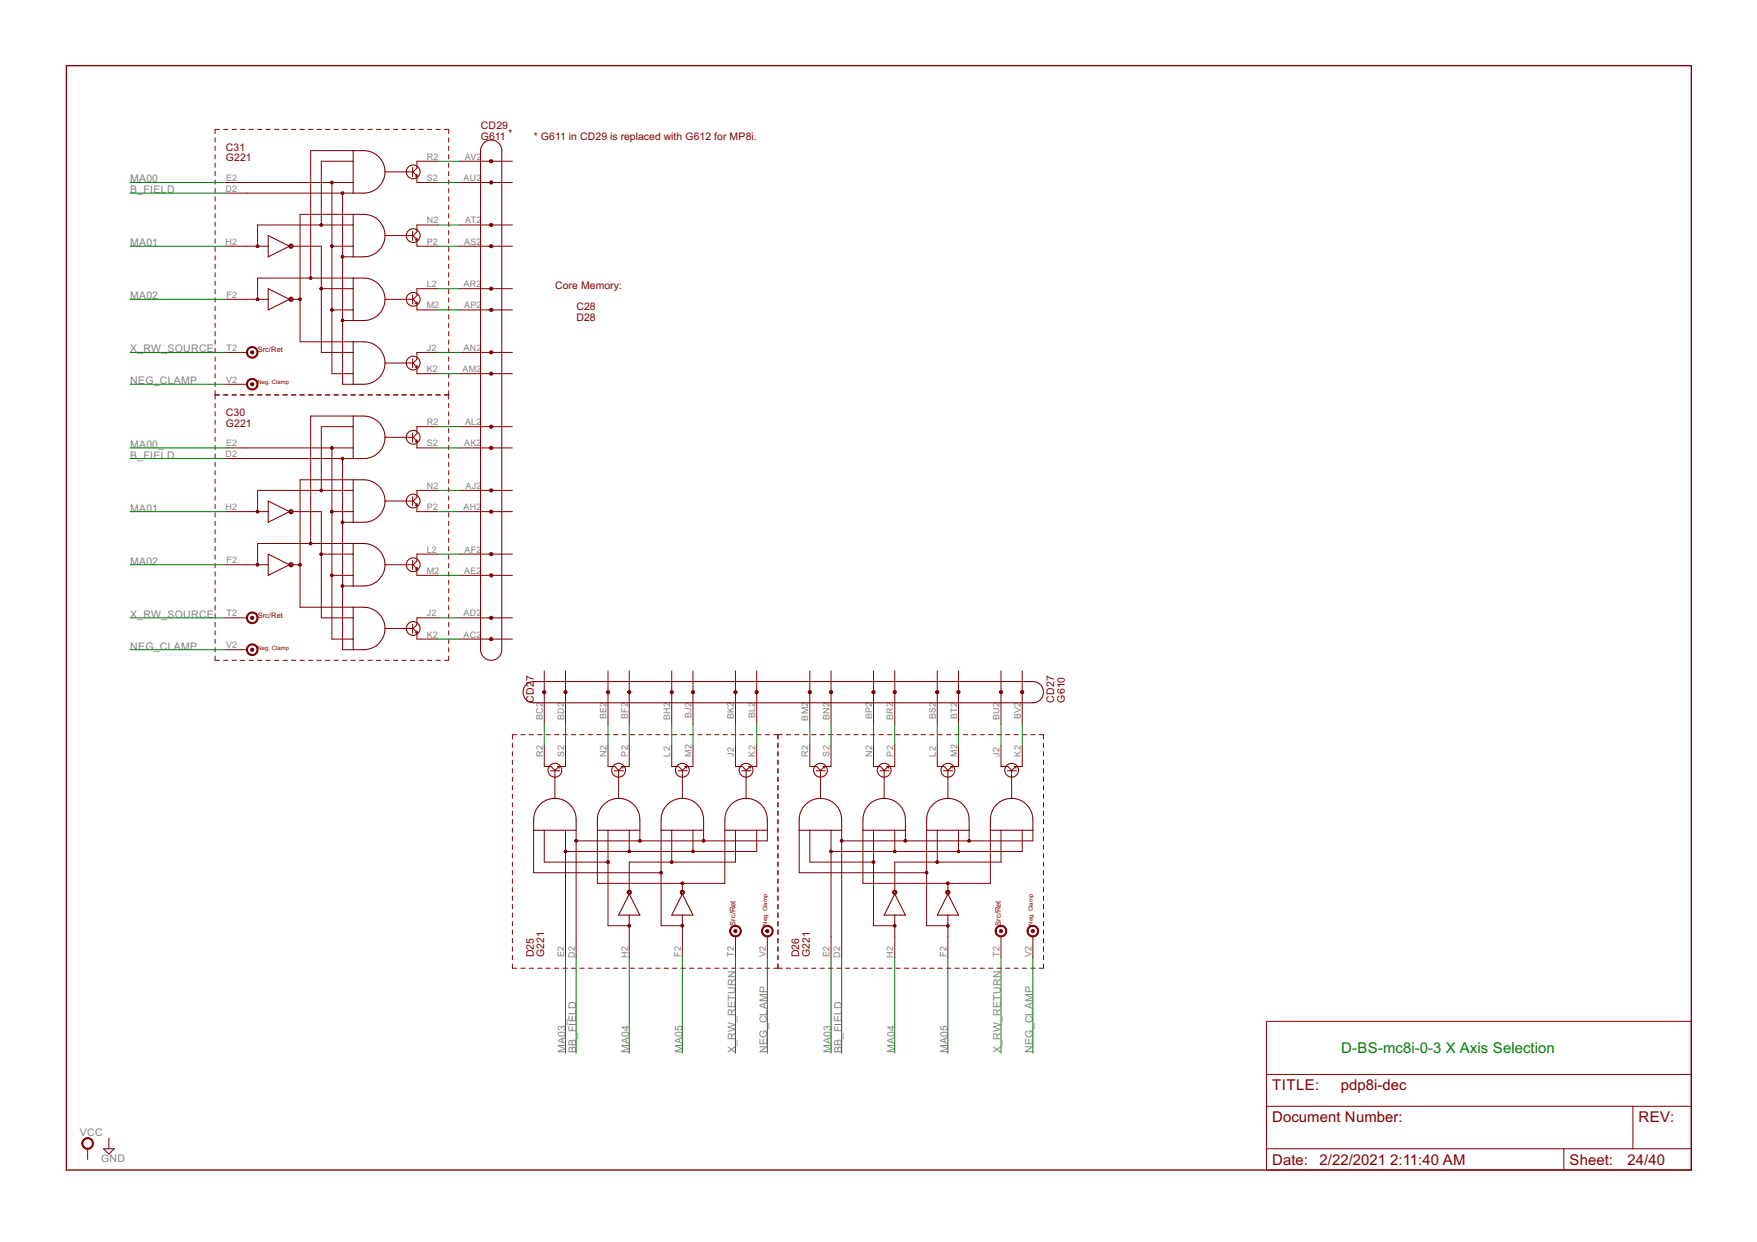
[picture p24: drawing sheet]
<svg xmlns="http://www.w3.org/2000/svg" width="420mm" height="297mm" viewBox="0 0 420 297" stroke-linecap="round" stroke-linejoin="round" font-family="sans-serif">
<defs><g id="words">
<text font-size="4" fill="#008000" x="320.7" y="251.9">D-BS-mc8i-0-3 X Axis Selection</text>
<g font-size="4" fill="#800000">
<text x="304.2" y="260.8">TITLE:</text>
<text x="320.6" y="260.8">pdp8i-dec</text>
<text x="304.2" y="268.4">Document Number:</text>
<text x="391.8" y="268.4">REV:</text>
<text x="304.2" y="278.6">Date: 2/22/2021</text>
<text x="332.5" y="278.6">2:11:40 AM</text>
<text x="375.3" y="278.6">Sheet:</text>
<text x="389.2" y="278.6">24/40</text>
</g>
<g font-size="2.8" fill="#800000">
<text x="115" y="30.9">CD29</text>
<text x="115" y="33.5">G611</text>
<text x="121.6" y="32.7">*</text>
<text x="127.6" y="33.5">* G611 in CD29 is replaced with G612 for MP8i.</text>
<text x="54" y="36">C31</text>
<text x="54" y="38.6">G221</text>
<text x="132.7" y="69">Core Memory:</text>
<text x="137.8" y="74.1">C28</text>
<text x="137.8" y="76.7">D28</text>
<text x="54" y="99.5">C30</text>
<text x="54" y="102.1">G221</text>
<text x="127.6" y="162.9" transform="rotate(-90 127.6 162.9)">7</text>
<text x="127.6" y="168" transform="rotate(-90 127.6 168)">CD2</text>
<text x="252.1" y="168" transform="rotate(-90 252.1 168)">CD27</text>
<text x="254.6" y="168" transform="rotate(-90 254.6 168)">G610</text>
<text x="127.6" y="229" transform="rotate(-90 127.6 229)">D25</text>
<text x="130.2" y="229" transform="rotate(-90 130.2 229)">G221</text>
<text x="191.1" y="229" transform="rotate(-90 191.1 229)">D26</text>
<text x="193.7" y="229" transform="rotate(-90 193.7 229)">G221</text>
</g>
<g font-size="2.8" fill="#808080">
<text x="31.2" y="43.6">MA00</text>
<text x="31.2" y="46.2">B_FIELD</text>
<text x="31.2" y="58.9">MA01</text>
<text x="31.2" y="71.6">MA02</text>
<text x="31.2" y="84.3">X_RW_SOURCE</text>
<text x="31.2" y="91.9">NEG_CLAMP</text>
<text x="31.2" y="107.1">MA00_</text>
<text x="31.2" y="109.7">B_FIELD</text>
<text x="31.2" y="122.4">MA01</text>
<text x="31.2" y="135.1">MA02</text>
<text x="31.2" y="147.8">X_RW_SOURCE</text>
<text x="31.2" y="155.4">NEG_CLAMP</text>
<text x="135.2" y="251.8" transform="rotate(-90 135.2 251.8)">MA03_</text>
<text x="137.8" y="251.8" transform="rotate(-90 137.8 251.8)">BB_FIELD</text>
<text x="150.5" y="251.8" transform="rotate(-90 150.5 251.8)">MA04</text>
<text x="163.2" y="251.8" transform="rotate(-90 163.2 251.8)">MA05</text>
<text x="175.9" y="251.8" transform="rotate(-90 175.9 251.8)">X_RW_RETURN</text>
<text x="183.5" y="251.8" transform="rotate(-90 183.5 251.8)">NEG_CLAMP</text>
<text x="198.7" y="251.8" transform="rotate(-90 198.7 251.8)">MA03</text>
<text x="201.3" y="251.8" transform="rotate(-90 201.3 251.8)">BB_FIELD</text>
<text x="214" y="251.8" transform="rotate(-90 214 251.8)">MA04</text>
<text x="226.7" y="251.8" transform="rotate(-90 226.7 251.8)">MA05</text>
<text x="239.4" y="251.8" transform="rotate(-90 239.4 251.8)">X_RW_RETURN</text>
<text x="247" y="251.8" transform="rotate(-90 247 251.8)">NEG_CLAMP</text>
<text x="19.1" y="271.6">VCC</text>
<text x="24.2" y="277.9">GND</text>
</g>
<g font-size="2.4" fill="#808080">
<text x="102.1" y="38.2">R2</text>
<text x="111.1" y="38.2">AV2</text>
<text x="53.9" y="45.8">D2</text>
<text x="54.1" y="43.3">E2</text>
<text x="102.1" y="43.3">S2</text>
<text x="110.8" y="43.3">AU2</text>
<text x="102.1" y="53.4">N2</text>
<text x="111.2" y="53.4">AT2</text>
<text x="53.9" y="58.5">H2</text>
<text x="102.1" y="58.5">P2</text>
<text x="111" y="58.5">AS2</text>
<text x="54.2" y="71.2">F2</text>
<text x="102.1" y="68.7">L2</text>
<text x="110.8" y="68.7">AR2</text>
<text x="102.1" y="73.8">M2</text>
<text x="111" y="73.8">AP2</text>
<text x="54.2" y="83.9">T2</text>
<text x="102.1" y="83.9">J2</text>
<text x="110.8" y="83.9">AN2</text>
<text x="102.1" y="89">K2</text>
<text x="110.6" y="89">AM2</text>
<text x="54.1" y="91.5">V2</text>
<text x="102.1" y="101.7">R2</text>
<text x="111.2" y="101.7">AL2</text>
<text x="54.1" y="106.8">E2</text>
<text x="102.1" y="106.8">S2</text>
<text x="111" y="106.8">AK2</text>
<text x="53.9" y="109.3">D2</text>
<text x="102.1" y="116.9">N2</text>
<text x="111.3" y="116.9">AJ2</text>
<text x="53.9" y="122">H2</text>
<text x="102.1" y="122">P2</text>
<text x="110.8" y="122">AH2</text>
<text x="54.2" y="134.7">F2</text>
<text x="102.1" y="132.2">L2</text>
<text x="102.1" y="137.3">M2</text>
<text x="111" y="137.3">AE2</text>
<text x="111.1" y="132.2">AF2</text>
<text x="54.2" y="147.4">T2</text>
<text x="102.1" y="147.4">J2</text>
<text x="110.8" y="147.4">AD2</text>
<text x="54.1" y="155">V2</text>
<text x="102.1" y="152.5">K2</text>
<text x="110.8" y="152.5">AC2</text>
<text x="129.8" y="172.2" transform="rotate(-90 129.8 172.2)">BC2</text>
<text x="134.9" y="172.2" transform="rotate(-90 134.9 172.2)">BD2</text>
<text x="145" y="172" transform="rotate(-90 145 172)">BE2</text>
<text x="150.1" y="171.9" transform="rotate(-90 150.1 171.9)">BF2</text>
<text x="160.3" y="172.2" transform="rotate(-90 160.3 172.2)">BH2</text>
<text x="165.4" y="171.7" transform="rotate(-90 165.4 171.7)">BJ2</text>
<text x="175.5" y="172" transform="rotate(-90 175.5 172)">BK2</text>
<text x="180.6" y="171.8" transform="rotate(-90 180.6 171.8)">BL2</text>
<text x="193.3" y="172.4" transform="rotate(-90 193.3 172.4)">BM2</text>
<text x="198.4" y="172.2" transform="rotate(-90 198.4 172.2)">BN2</text>
<text x="208.5" y="172" transform="rotate(-90 208.5 172)">BP2</text>
<text x="213.6" y="172.2" transform="rotate(-90 213.6 172.2)">BR2</text>
<text x="223.8" y="172" transform="rotate(-90 223.8 172)">BS2</text>
<text x="228.9" y="171.9" transform="rotate(-90 228.9 171.9)">BT2</text>
<text x="239" y="172.2" transform="rotate(-90 239 172.2)">BU2</text>
<text x="244.1" y="172" transform="rotate(-90 244.1 172)">BV2</text>
<text x="129.8" y="180.9" transform="rotate(-90 129.8 180.9)">R2</text>
<text x="134.9" y="180.9" transform="rotate(-90 134.9 180.9)">S2</text>
<text x="145" y="180.9" transform="rotate(-90 145 180.9)">N2</text>
<text x="150.1" y="180.9" transform="rotate(-90 150.1 180.9)">P2</text>
<text x="160.3" y="180.9" transform="rotate(-90 160.3 180.9)">L2</text>
<text x="165.4" y="180.9" transform="rotate(-90 165.4 180.9)">M2</text>
<text x="175.5" y="180.9" transform="rotate(-90 175.5 180.9)">J2</text>
<text x="180.6" y="180.9" transform="rotate(-90 180.6 180.9)">K2</text>
<text x="193.3" y="180.9" transform="rotate(-90 193.3 180.9)">R2</text>
<text x="198.4" y="180.9" transform="rotate(-90 198.4 180.9)">S2</text>
<text x="208.5" y="180.9" transform="rotate(-90 208.5 180.9)">N2</text>
<text x="213.6" y="180.9" transform="rotate(-90 213.6 180.9)">P2</text>
<text x="223.8" y="180.9" transform="rotate(-90 223.8 180.9)">L2</text>
<text x="228.9" y="180.9" transform="rotate(-90 228.9 180.9)">M2</text>
<text x="239" y="180.9" transform="rotate(-90 239 180.9)">J2</text>
<text x="244.1" y="180.9" transform="rotate(-90 244.1 180.9)">K2</text>
<text x="134.9" y="228.9" transform="rotate(-90 134.9 228.9)">E2</text>
<text x="137.4" y="229.1" transform="rotate(-90 137.4 229.1)">D2</text>
<text x="150.1" y="229.1" transform="rotate(-90 150.1 229.1)">H2</text>
<text x="162.8" y="228.8" transform="rotate(-90 162.8 228.8)">F2</text>
<text x="175.5" y="228.8" transform="rotate(-90 175.5 228.8)">T2</text>
<text x="183.1" y="228.9" transform="rotate(-90 183.1 228.9)">V2</text>
<text x="198.4" y="228.9" transform="rotate(-90 198.4 228.9)">E2</text>
<text x="200.9" y="229.1" transform="rotate(-90 200.9 229.1)">D2</text>
<text x="213.6" y="229.1" transform="rotate(-90 213.6 229.1)">H2</text>
<text x="226.3" y="228.8" transform="rotate(-90 226.3 228.8)">F2</text>
<text x="239" y="228.8" transform="rotate(-90 239 228.8)">T2</text>
<text x="246.6" y="228.9" transform="rotate(-90 246.6 228.9)">V2</text>
</g>
<g font-size="2" fill="#800000">
<text x="61.6" y="84.3">Src/Ret</text>
<text x="61.6" y="147.8">Src/Ret</text>
<text x="175.9" y="221.4" transform="rotate(-90 175.9 221.4)">Src/Ret</text>
<text x="239.4" y="221.4" transform="rotate(-90 239.4 221.4)">Src/Ret</text>
</g>
<g font-size="1.6" fill="#800000">
<text x="61.6" y="91.9">Neg. Clamp</text>
<text x="61.6" y="155.4">Neg. Clamp</text>
<text x="183.5" y="221.4" transform="rotate(-90 183.5 221.4)">Neg. Clamp</text>
<text x="247" y="221.4" transform="rotate(-90 247 221.4)">Neg. Clamp</text>
</g>
</g></defs>
<path d="M15.9 15.7h388.6v264.1h-388.6z" fill="none" stroke="#800000" stroke-width=".32"/>
<g fill="none" stroke="#800000" stroke-width=".24">
<path d="M51.4 33v1M51.4 35v1M51.4 37v1M51.4 39v1M52.5 30.9h-1.1v1.1M53.5 30.9h1M55.5 30.9h1M57.5 30.9h1M59.6 30.9h1M61.6 30.9h1M63.6 30.9h1M65.7 30.9h1"/>
<path d="M67.7 30.9h1M69.7 30.9h1M71.7 30.9h1.1M73.8 30.9h1M75.8 30.9h1M77.8 30.9h1.1M79.9 30.9h1M81.9 30.9h1M83.9 30.9h1.1M84.5 38.6h-7.7v15.2M84.5 36h-10.2v30.5M86 30.9h1"/>
<path d="M88 30.9h1M90 30.9h1.1M92.1 30.9h1M94.1 30.9h1M96.1 30.9h1.1M98.1 30.9h1.1M100.2 30.9h1M102.2 30.9h1.1M104.2 30.9h1.1M104.8 38.6h-5.1v1.6l-.9 .9 .9 1M106.3 30.9h1v1.1M107.3 33v1"/>
<path d="M107.3 35v1M107.3 37v1M107.3 39v1M109.8 38.6h12.7M51.4 41v1M51.4 43v1M51.4 45.1v1M51.4 47.1v1M51.4 49.1v1M51.4 51.1v1M51.4 53.1v1M51.4 55.1v1.1"/>
<path d="M51.4 57.1v1.1M51.4 59.2v1M54 46.2h30.5M54 43.6h30.5M54 58.9h10.1M70 58.9h6.8v25.4h7.7M79.4 43.6v45.8h5.1M79.4 58.9h5.1M81.9 46.2v45.7h2.6M84.5 53.8h-22.9v5.1M84.5 51.3h-12.7v30.4h12.7M92.1 41.1h6.6"/>
<path d="M92.1 56.3h6.6M99.7 42.2v1.4h5.1M99.7 57.5v1.4h5.1M104.8 53.8h-5.1v1.7l-.9 .8 .9 1.1M107.3 41v1M107.3 43v1M107.3 45.1v1M107.3 47.1v1M107.3 49.1v1M107.3 51.1v1M107.3 53.1v1M107.3 55.1v1.1"/>
<path d="M107.3 57.1v1.1M107.3 59.2v1M109.8 43.6h12.7M109.8 58.9h12.7M109.8 53.8h12.7M51.4 61.2v1M51.4 63.2v1M51.4 65.2v1M51.4 67.2v1M51.4 69.2v1.1M51.4 71.2v1.1M51.4 73.3v1"/>
<path d="M51.4 75.3v1M51.4 77.3v1M51.4 79.3v1M54 71.6h10.1M70 71.6h1.8M76.8 69h7.7M79.4 74.1h5.1M81.9 61.4h2.6M81.9 76.7h2.6M84.5 66.5h-22.9v5.1M92.1 71.6h6.6M99.7 72.7v1.4h5.1"/>
<path d="M104.8 69h-5.1v1.7l-.9 .9 .9 1M107.3 61.2v1M107.3 63.2v1M107.3 65.2v1M107.3 67.2v1M107.3 69.2v1.1M107.3 71.2v1.1M107.3 73.3v1M107.3 75.3v1M107.3 77.3v1M107.3 79.3v1M109.8 74.1h12.7"/>
<path d="M109.8 69h12.7M51.4 94.4h1.1M51.4 81.3v1M51.4 83.3v1M51.4 85.4v1M51.4 87.4v1M51.4 89.4v1M51.4 91.4v1M51.4 93.4v2M51.4 96.5v1M51.4 98.5v1M53.5 94.4h1"/>
<path d="M54 91.9h5.1M54 84.3h5.1M55.5 94.4h1M57.5 94.4h1M59.6 94.4h1M61.6 94.4h1M63.6 94.4h1M65.7 94.4h1M67.7 94.4h1M69.7 94.4h1M71.7 94.4h1.1M73.8 94.4h1"/>
<path d="M75.8 94.4h1M77.8 94.4h1.1M79.9 94.4h1M81.9 94.4h1M83.9 94.4h1.1M84.5 99.5h-10.2v30.5M86 94.4h1M88 94.4h1M90 94.4h1.1M92.1 94.4h1M92.1 86.8h6.6M94.1 94.4h1"/>
<path d="M96.1 94.4h1.1M98.1 94.4h1.1M99.7 88v1.4h5.1M100.2 94.4h1M102.2 94.4h1.1M104.2 94.4h1.1M104.8 84.3h-5.1v1.6l-.9 .9 .9 1M106.3 94.4h1M107.3 81.3v1M107.3 83.3v1M107.3 85.4v1M107.3 87.4v1"/>
<path d="M107.3 89.4v1M107.3 91.4v1M107.3 93.4v2M107.3 96.5v1M107.3 98.5v1M109.8 89.4h12.7M109.8 84.3h12.7M51.4 100.5v1M51.4 102.5v1M51.4 104.5v1M51.4 106.5v1M51.4 108.5v1.1"/>
<path d="M51.4 110.6v1M51.4 112.6v1M51.4 114.6v1M51.4 116.6v1M51.4 118.6v1M54 109.7h30.5M54 107.1h30.5M79.4 107.1v45.7h5.1M81.9 109.7v45.7h2.6M84.5 102h-7.7v15.3M84.5 117.3h-22.9v5.1M84.5 114.7h-12.7v30.5h12.7"/>
<path d="M92.1 104.6h6.6M92.1 119.8h6.6M99.7 105.7v1.4h5.1M104.8 102h-5.1v1.7l-.9 .9 .9 1M104.8 117.3h-5.1v1.6l-.9 .9 .9 1M107.3 100.5v1M107.3 102.5v1M107.3 104.5v1M107.3 106.5v1M107.3 108.5v1.1M107.3 110.6v1M107.3 112.6v1"/>
<path d="M107.3 114.6v1M107.3 116.6v1M107.3 118.6v1M109.8 107.1h12.7M109.8 117.3h12.7M109.8 102h12.7M51.4 120.6v1M51.4 122.6v1.1M51.4 124.7v1M51.4 126.7v1M51.4 128.7v1M51.4 130.7v1"/>
<path d="M51.4 132.7v1M51.4 134.7v1.1M51.4 136.8v1M51.4 138.8v1M54 135.1h10.1M54 122.4h10.1M70 122.4h6.8v25.4h7.7M70 135.1h1.8M76.8 132.5h7.7M79.4 137.6h5.1M79.4 122.4h5.1M81.9 124.9h2.6"/>
<path d="M84.5 130h-22.9v5.1M92.1 135.1h6.6M99.7 121v1.4h5.1M99.7 136.2v1.4h5.1M104.8 132.5h-5.1v1.7l-.9 .9 .9 1M107.3 120.6v1M107.3 122.6v1.1M107.3 124.7v1M107.3 126.7v1M107.3 128.7v1M107.3 130.7v1M107.3 132.7v1"/>
<path d="M107.3 134.7v1.1M107.3 136.8v1M107.3 138.8v1M109.8 137.6h12.7M109.8 122.4h12.7M109.8 132.5h12.7M51.4 140.8v1M51.4 142.8v1M51.4 144.8v1M51.4 146.8v1M51.4 148.8v1.1M51.4 150.9v1"/>
<path d="M51.4 152.9v1M51.4 154.9v1M51.4 156.9v1h1.1M53.5 157.9h1M54 155.4h5.1M54 147.8h5.1M55.5 157.9h1M57.5 157.9h1M59.6 157.9h1M61.6 157.9h1M63.6 157.9h1M65.7 157.9h1"/>
<path d="M67.7 157.9h1M69.7 157.9h1M71.7 157.9h1.1M73.8 157.9h1M75.8 157.9h1M77.8 157.9h1.1M79.9 157.9h1M81.9 157.9h1M81.9 140.1h2.6M83.9 157.9h1.1M86 157.9h1M88 157.9h1"/>
<path d="M90 157.9h1.1M92.1 157.9h1M92.1 150.3h6.6M94.1 157.9h1M96.1 157.9h1.1M98.1 157.9h1.1M99.7 151.4v1.4h5.1M100.2 157.9h1M102.2 157.9h1.1M104.2 157.9h1.1M104.8 147.8h-5.1v1.6l-.9 .9 .9 1M107.3 140.8v1"/>
<path d="M107.3 142.8v1M107.3 144.8v1M107.3 146.8v1M107.3 148.8v1.1M107.3 150.9v1M107.3 152.9v1M107.3 154.9v1M107.3 156.9v1h-1M109.8 152.8h12.7M109.8 147.8h12.7M122.5 177.7v1.1M122.5 179.8v1"/>
<path d="M123.5 175.7h-1v1M124.6 175.7h1M126.6 175.7h1M128.6 175.7h1M130.2 178.2v5.1h1.6l.9 .9 1-.9M130.2 160.5v12.7M130.6 175.7h1M132.6 175.7h1M134.6 175.7h1.1M135.2 178.2v5.1h-1.4M135.2 160.5v12.7M136.7 175.7h1"/>
<path d="M138.7 175.7h1M140.7 175.7h1M142.7 175.7h1M144.7 175.7h1M145.4 178.2v5.1h1.6l.9 .9 1-.9M145.4 160.5v12.7M146.7 175.7h1M148.7 175.7h1.1M150.5 178.2v5.1h-1.4M150.5 160.5v12.7M150.7 175.7h1.1M152.8 175.7h1"/>
<path d="M154.8 175.7h1M156.8 175.7h1M158.8 175.7h1M160.6 178.2v5.1h1.7l.9 .9 1-.9M160.6 160.5v12.7M160.8 175.7h1M162.9 175.7h1M164.9 175.7h1M165.7 178.2v5.1h-1.4M165.7 160.5v12.7M166.9 175.7h1M168.9 175.7h1"/>
<path d="M170.9 175.7h1M172.9 175.7h1M174.9 175.7h1.1M175.9 178.2v5.1h1.6l.9 .9 1-.9M175.9 160.5v12.7M177 175.7h1M179 175.7h1M181 178.2v5.1h-1.4M181 160.5v12.7M181 175.7h1M183 175.7h1M185 175.7h2"/>
<path d="M186 175.7v1M186 177.7v1.1M186 179.8v1M188 175.7h1.1M190.1 175.7h1M192.1 175.7h1M193.7 178.2v5.1h1.6l.9 .9 1-.9M193.7 160.5v12.7M194.1 175.7h1M196.1 175.7h1M198.1 175.7h1M198.7 178.2v5.1h-1.4"/>
<path d="M198.7 160.5v12.7M200.2 175.7h1M202.2 175.7h1M204.2 175.7h1M206.2 175.7h1M208.2 175.7h1M208.9 178.2v5.1h1.6l.9 .9 1-.9M208.9 160.5v12.7M210.2 175.7h1M212.2 175.7h1.1M214 178.2v5.1h-1.4M214 160.5v12.7"/>
<path d="M214.2 175.7h1.1M216.3 175.7h1M218.3 175.7h1M220.3 175.7h1M222.3 175.7h1M224.1 178.2v5.1h1.7l.9 .9 1-.9M224.1 160.5v12.7M224.3 175.7h1M226.3 175.7h1.1M228.4 175.7h1M229.2 178.2v5.1h-1.4M229.2 160.5v12.7"/>
<path d="M230.4 175.7h1M232.4 175.7h1M234.4 175.7h1M236.4 175.7h1M238.4 175.7h1.1M239.4 178.2v5.1h1.6l.9 .9 1-.9M239.4 160.5v12.7M240.5 175.7h1M242.5 175.7h1M244.5 178.2v5.1h-1.4M244.5 160.5v12.7M244.5 175.7h1"/>
<path d="M246.5 175.7h1M248.5 175.7h1v1M249.5 177.7v1.1M249.5 179.8v1M122.5 181.8v1M122.5 183.8v1M122.5 185.9v1M122.5 187.9v1M122.5 189.9v1M122.5 192v1M122.5 194v1M122.5 196v1"/>
<path d="M122.5 198v1.1M127.6 198.6v10.1h30.5M130.2 198.6v7.6h15.2M132.7 184.3v6.6M135.2 198.6v30.4M137.8 198.6v30.4M142.9 198.6v12.7h30.4v-12.7M145.4 198.6v22.8h5.1M147.9 184.3v6.6M150.5 198.6v5M153 198.6v2.5M158.1 198.6v22.8h5.1"/>
<path d="M160.6 198.6v7.6M163.2 184.3v6.6M165.7 198.6v5M168.3 198.6v2.5M175.9 198.6v7.6h-25.4v6.8M178.4 184.3v6.6M181 198.6v5h-45.8M183.5 198.6v2.5h-45.7M186 181.8v1M186 183.8v1M186 185.9v1M186 187.9v1"/>
<path d="M186 189.9v1M186 192v1M186 194v1M186 196v1M186 198v1.1M191.1 198.6v10.1h30.5M193.7 198.6v7.6h15.2M196.2 184.3v6.6M198.7 198.6v30.4M201.3 198.6v30.4M206.4 198.6v12.7h30.4v-12.7M208.9 198.6v22.8h5.1"/>
<path d="M211.4 184.3v6.6M214 198.6v5M216.5 198.6v2.5M221.6 198.6v22.8h5.1M224.1 198.6v7.6M226.7 184.3v6.6M229.2 198.6v5M231.8 198.6v2.5M239.4 198.6v7.6h-25.4v6.8M241.9 184.3v6.6M244.5 198.6v5h-45.8M247 198.6v2.5h-45.7"/>
<path d="M249.5 181.8v1M249.5 183.8v1M249.5 185.9v1M249.5 187.9v1M249.5 189.9v1M249.5 192v1M249.5 194v1M249.5 196v1M249.5 198v1.1M122.5 200.1v1M122.5 202.1v1M122.5 204.1v1.1"/>
<path d="M122.5 206.2v1M122.5 208.2v1M122.5 210.2v1.1M122.5 212.3v1M122.5 214.3v1M122.5 216.3v1.1M122.5 218.4v1M150.5 218.9v10.1M163.2 211.3v1.7M163.2 218.9v10.1M186 200.1v1M186 202.1v1"/>
<path d="M186 204.1v1.1M186 206.2v1M186 208.2v1M186 210.2v1.1M186 212.3v1M186 214.3v1M186 216.3v1.1M186 218.4v1M214 218.9v10.1M226.7 211.3v1.7M226.7 218.9v10.1M249.5 200.1v1"/>
<path d="M249.5 202.1v1M249.5 204.1v1.1M249.5 206.2v1M249.5 208.2v1M249.5 210.2v1.1M249.5 212.3v1M249.5 214.3v1M249.5 216.3v1.1M249.5 218.4v1M122.5 220.4v1M122.5 222.4v1.1M122.5 224.5v1"/>
<path d="M122.5 226.5v1M122.5 228.5v1M122.5 230.5v1.1h1M124.6 231.6h1M126.6 231.6h1M128.6 231.6h1M130.6 231.6h1M132.6 231.6h1M134.6 231.6h1.1M136.7 231.6h1M138.7 231.6h1M140.7 231.6h1"/>
<path d="M142.7 231.6h1M144.7 231.6h1M146.7 231.6h1M148.7 231.6h1.1M150.7 231.6h1.1M152.8 231.6h1M154.8 231.6h1M156.8 231.6h1M158.8 231.6h1M160.8 231.6h1M162.9 231.6h1M164.9 231.6h1"/>
<path d="M166.9 231.6h1M168.9 231.6h1M170.9 231.6h1M172.9 231.6h1M174.9 231.6h1.1M175.9 223.9v5.1M177 231.6h1M179 231.6h1M181 231.6h1M183 231.6h1M183.5 223.9v5.1M185 231.6h2"/>
<path d="M186 220.4v1M186 222.4v1.1M186 224.5v1M186 226.5v1M186 228.5v1M186 230.5v1.1M188 231.6h1.1M190.1 231.6h1M192.1 231.6h1M194.1 231.6h1M196.1 231.6h1M198.1 231.6h1"/>
<path d="M200.2 231.6h1M202.2 231.6h1M204.2 231.6h1M206.2 231.6h1M208.2 231.6h1M210.2 231.6h1M212.2 231.6h1.1M214.2 231.6h1.1M216.3 231.6h1M218.3 231.6h1M220.3 231.6h1M222.3 231.6h1"/>
<path d="M224.3 231.6h1M226.3 231.6h1.1M228.4 231.6h1M230.4 231.6h1M232.4 231.6h1M234.4 231.6h1M236.4 231.6h1M238.4 231.6h1.1M239.4 223.9v5.1M240.5 231.6h1M242.5 231.6h1M244.5 231.6h1"/>
<path d="M246.5 231.6h1M247 223.9v5.1M249.5 230.5v1.1h-1M249.5 220.4v1M249.5 222.4v1.1M249.5 224.5v1M249.5 226.5v1M249.5 228.5v1M302.9 244.3h101.6v35.5h-101.6zM302.9 257h101.6M21 274.7v2.6M26 272.2v2.5"/>
<path d="M302.9 264.6h101.6M302.9 274.7h101.6M374 274.7v5.1M390.5 264.6v10.1"/>
</g>
<g fill="#800000" stroke="#800000" stroke-width=".24">
<path d="M19.9 272.5a1.39 1.39 0 0 1 2.2 .3 1.39 1.39 0 0 1-.8 2 1.39 1.39 0 0 1-1.7-1.3h.2a1.15 1.15 0 0 1 1.6-1.1 1.15 1.15 0 0 1 .3 1.9 1.15 1.15 0 0 1-1.8-.6l-.1-.2h-.2z" fill-rule="evenodd"/>
<path d="M59.3 90.9a1.4 1.4 0 0 1 2.2 .3 1.4 1.4 0 0 1-.8 2 1.4 1.4 0 0 1-1.8-1.3h.3a1.14 1.14 0 0 1 1.7-1 1.14 1.14 0 0 1 .1 2 1.14 1.14 0 0 1-1.8-.7v-.3h-.3z" fill-rule="evenodd"/>
<path d="M60 91.7a.38 .38 0 0 1 .6-.1 .38 .38 0 0 1-.1 .6 .38 .38 0 0 1-.6-.3l.4-.1 .2 .1-.2 .1-.4-.1z" fill-rule="evenodd"/>
<path d="M79.2 43.5h.3v.3h-.3v-.2h.2h-.2z" fill-rule="evenodd"/>
<path d="M79.1 43.5a.33 .33 0 0 1 .5-.1 .33 .33 0 0 1-.1 .5 .33 .33 0 0 1-.5-.3l.4-.1 .1 .2-.2 .1-.3-.2z" fill-rule="evenodd"/>
<path d="M81.6 46a.33 .33 0 0 1 .6 0 .33 .33 0 0 1-.2 .5 .33 .33 0 0 1-.4-.3l.3-.2 .2 .3h-.3l-.2-.1z" fill-rule="evenodd"/>
<path d="M81.8 46h.2v.3h-.2l-.1-.1h.3h-.3z" fill-rule="evenodd"/>
<path d="M81.8 61.3h.2v.3h-.2l-.1-.2h.3h-.3z" fill-rule="evenodd"/>
<path d="M81.6 61.3a.33 .33 0 0 1 .6-.1 .33 .33 0 0 1-.2 .5 .33 .33 0 0 1-.4-.3l.3-.2 .2 .3-.3 .1-.2-.2z" fill-rule="evenodd"/>
<path d="M79.2 58.7h.3v.3h-.3v-.1h.2h-.2z" fill-rule="evenodd"/>
<path d="M79.1 58.7a.33 .33 0 0 1 .5 0 .33 .33 0 0 1-.1 .5 .33 .33 0 0 1-.5-.3l.4-.2 .1 .3h-.2l-.3-.1z" fill-rule="evenodd"/>
<path d="M79.2 74h.3v.3h-.3v-.2h.2h-.2z" fill-rule="evenodd"/>
<path d="M79.1 74a.33 .33 0 0 1 .5-.1 .33 .33 0 0 1-.1 .5 .33 .33 0 0 1-.5-.3l.4-.2 .1 .3-.2 .1-.3-.2z" fill-rule="evenodd"/>
<path d="M81.8 76.5h.2v.3h-.2l-.1-.1h.3h-.3z" fill-rule="evenodd"/>
<path d="M81.6 76.5a.33 .33 0 0 1 .6-.1 .33 .33 0 0 1-.2 .6 .33 .33 0 0 1-.4-.3l.3-.2 .2 .3h-.3l-.2-.1z" fill-rule="evenodd"/>
<path d="M61.4 58.7h.3v.3h-.3v-.1h.2h-.2z" fill-rule="evenodd"/>
<path d="M61.3 58.7a.33 .33 0 0 1 .5 0 .33 .33 0 0 1-.1 .5 .33 .33 0 0 1-.4-.3l.3-.2 .2 .2-.3 .1-.2-.1z" fill-rule="evenodd"/>
<path d="M76.7 53.7h.3v.3h-.3l-.1-.2h.3h-.3z" fill-rule="evenodd"/>
<path d="M76.5 53.6a.33 .33 0 0 1 .6 0 .33 .33 0 0 1-.2 .5 .33 .33 0 0 1-.4-.3l.3-.2 .2 .3-.3 .1-.2-.2z" fill-rule="evenodd"/>
<path d="M76.7 68.9h.3v.3h-.3l-.1-.2h.3h-.3z" fill-rule="evenodd"/>
<path d="M76.5 68.9a.33 .33 0 0 1 .6-.1 .33 .33 0 0 1-.2 .5 .33 .33 0 0 1-.4-.3l.3-.1 .2 .2-.3 .1-.2-.2z" fill-rule="evenodd"/>
<path d="M69.3 58.5a.5 .5 0 0 1 .7 .2 .5 .5 0 0 1-.3 .7 .5 .5 0 0 1-.6-.5h.2a.26 .26 0 0 1 .4-.2 .26 .26 0 0 1 .1 .4 .26 .26 0 0 1-.4-.1l-.3-.1z" fill-rule="evenodd"/>
<path d="M69.3 71.2a.5 .5 0 0 1 .7 .2 .5 .5 0 0 1-.3 .7 .5 .5 0 0 1-.6-.5h.2a.26 .26 0 0 1 .4-.3 .26 .26 0 0 1 .1 .5 .26 .26 0 0 1-.4-.1l-.3-.1z" fill-rule="evenodd"/>
<path d="M61.4 71.4h.3v.3h-.3v-.1h.2h-.2z" fill-rule="evenodd"/>
<path d="M61.3 71.4a.33 .33 0 0 1 .5 0 .33 .33 0 0 1-.1 .5 .33 .33 0 0 1-.4-.3l.3-.2 .2 .2-.3 .1-.2-.1z" fill-rule="evenodd"/>
<path d="M71.6 71.4h.3v.3h-.3l-.1-.1h.3h-.3z" fill-rule="evenodd"/>
<path d="M71.5 71.4a.33 .33 0 0 1 .5 0 .33 .33 0 0 1-.1 .5 .33 .33 0 0 1-.5-.3l.4-.2 .1 .2-.3 .1-.2-.1z" fill-rule="evenodd"/>
<path d="M74.1 66.4h.3v.3h-.3v-.2h.2h-.2z" fill-rule="evenodd"/>
<path d="M74 66.3a.33 .33 0 0 1 .5 0 .33 .33 0 0 1-.1 .5 .33 .33 0 0 1-.4-.3l.3-.2 .2 .2-.3 .2-.2-.2z" fill-rule="evenodd"/>
<path d="M59.3 83.3a1.4 1.4 0 0 1 2.2 .2 1.4 1.4 0 0 1-.8 2.1 1.4 1.4 0 0 1-1.8-1.3h.3a1.14 1.14 0 0 1 1.7-1 1.14 1.14 0 0 1 .1 2 1.14 1.14 0 0 1-1.8-.7v-.3h-.3z" fill-rule="evenodd"/>
<path d="M60 84.1a.38 .38 0 0 1 .6-.1 .38 .38 0 0 1-.1 .6 .38 .38 0 0 1-.6-.3l.4-.1 .2 .1-.2 .1-.4-.1z" fill-rule="evenodd"/>
<path d="M59.3 154.4a1.39 1.39 0 0 1 2.2 .3 1.39 1.39 0 0 1-.8 2 1.39 1.39 0 0 1-1.8-1.3h.3a1.14 1.14 0 0 1 1.7-1 1.14 1.14 0 0 1 .1 2 1.14 1.14 0 0 1-1.8-.7v-.3h-.3z" fill-rule="evenodd"/>
<path d="M60 155.2a.38 .38 0 0 1 .6-.1 .38 .38 0 0 1-.1 .6 .38 .38 0 0 1-.6-.3l.4-.1 .2 .1-.2 .1-.4-.1z" fill-rule="evenodd"/>
<path d="M79.2 107h.3v.3h-.3v-.2h.2h-.2z" fill-rule="evenodd"/>
<path d="M79.1 107a.33 .33 0 0 1 .5-.1 .33 .33 0 0 1-.1 .5 .33 .33 0 0 1-.5-.3l.4-.1 .1 .1a.24 .24 0 0 1-.3 .2 .24 .24 0 0 1-.1-.3z" fill-rule="evenodd"/>
<path d="M81.6 109.5a.33 .33 0 0 1 .6 0 .33 .33 0 0 1-.2 .5 .33 .33 0 0 1-.4-.3l.3-.2 .2 .2a.24 .24 0 0 1-.3 .1 .24 .24 0 0 1-.2-.3z" fill-rule="evenodd"/>
<path d="M81.8 109.5h.2v.3h-.2l-.1-.1h.3h-.3z" fill-rule="evenodd"/>
<path d="M81.8 124.8h.2v.3h-.2l-.1-.2h.3h-.3z" fill-rule="evenodd"/>
<path d="M81.6 124.7a.33 .33 0 0 1 .6 0 .33 .33 0 0 1-.2 .5 .33 .33 0 0 1-.4-.3l.3-.2 .2 .3-.3 .1-.2-.2z" fill-rule="evenodd"/>
<path d="M79.2 122.2h.3v.3h-.3v-.1h.2h-.2z" fill-rule="evenodd"/>
<path d="M79.1 122.2a.33 .33 0 0 1 .5-.1 .33 .33 0 0 1-.1 .6 .33 .33 0 0 1-.5-.3l.4-.2 .1 .2-.2 .1-.3-.1z" fill-rule="evenodd"/>
<path d="M79.2 137.5h.3v.3h-.3v-.2h.2h-.2z" fill-rule="evenodd"/>
<path d="M79.1 137.4a.33 .33 0 0 1 .5 0 .33 .33 0 0 1-.1 .5 .33 .33 0 0 1-.5-.3l.4-.2 .1 .3-.2 .1-.3-.2z" fill-rule="evenodd"/>
<path d="M81.8 140h.2v.3h-.2l-.1-.2h.3h-.3z" fill-rule="evenodd"/>
<path d="M81.6 140a.33 .33 0 0 1 .6-.1 .33 .33 0 0 1-.2 .5 .33 .33 0 0 1-.4-.3l.3-.1 .2 .2-.3 .1-.2-.2z" fill-rule="evenodd"/>
<path d="M61.4 122.2h.3v.3h-.3v-.1h.2h-.2z" fill-rule="evenodd"/>
<path d="M61.3 122.2a.33 .33 0 0 1 .5-.1 .33 .33 0 0 1-.1 .6 .33 .33 0 0 1-.4-.3l.3-.2 .2 .2-.3 .1-.2-.1z" fill-rule="evenodd"/>
<path d="M76.7 117.2h.3v.2h-.3l-.1-.1h.3h-.3z" fill-rule="evenodd"/>
<path d="M76.5 117.1a.33 .33 0 0 1 .6 0 .33 .33 0 0 1-.2 .5 .33 .33 0 0 1-.4-.3l.3-.2 .2 .2a.24 .24 0 0 1-.3 .1 .24 .24 0 0 1-.2-.3z" fill-rule="evenodd"/>
<path d="M76.7 132.4h.3v.3h-.3l-.1-.2h.3h-.3z" fill-rule="evenodd"/>
<path d="M76.5 132.4a.33 .33 0 0 1 .6-.1 .33 .33 0 0 1-.2 .5 .33 .33 0 0 1-.4-.3l.3-.1 .2 .2-.3 .1-.2-.2z" fill-rule="evenodd"/>
<path d="M69.3 122a.5 .5 0 0 1 .7 .2 .5 .5 0 0 1-.3 .7 .5 .5 0 0 1-.6-.5h.2a.26 .26 0 0 1 .4-.3 .26 .26 0 0 1 .1 .4 .26 .26 0 0 1-.4 0l-.3-.1z" fill-rule="evenodd"/>
<path d="M69.3 134.7a.51 .51 0 0 1 .7 .1 .51 .51 0 0 1-.3 .8 .51 .51 0 0 1-.6-.5h.2a.26 .26 0 0 1 .4-.3 .26 .26 0 0 1 .1 .4 .26 .26 0 0 1-.4 0l-.3-.1z" fill-rule="evenodd"/>
<path d="M61.4 134.9h.3v.3h-.3v-.1h.2h-.2z" fill-rule="evenodd"/>
<path d="M61.3 134.9a.33 .33 0 0 1 .5-.1 .33 .33 0 0 1-.1 .6 .33 .33 0 0 1-.4-.3l.3-.2 .2 .2-.2 .2-.3-.2z" fill-rule="evenodd"/>
<path d="M71.6 134.9h.3v.3h-.3l-.1-.1h.3h-.3z" fill-rule="evenodd"/>
<path d="M71.5 134.9a.33 .33 0 0 1 .5-.1 .33 .33 0 0 1-.1 .6 .33 .33 0 0 1-.5-.3l.4-.2 .1 .2-.1 .2-.4-.2z" fill-rule="evenodd"/>
<path d="M74.1 129.8h.3v.3h-.3v-.1h.2h-.2z" fill-rule="evenodd"/>
<path d="M74 129.8a.33 .33 0 0 1 .5 0 .33 .33 0 0 1-.1 .5 .33 .33 0 0 1-.4-.3l.3-.2 .2 .2-.2 .2-.3-.2z" fill-rule="evenodd"/>
<path d="M59.3 146.8a1.39 1.39 0 0 1 2.2 .3 1.39 1.39 0 0 1-.8 2 1.39 1.39 0 0 1-1.8-1.3h.3a1.14 1.14 0 0 1 1.7-1 1.14 1.14 0 0 1 .1 2 1.14 1.14 0 0 1-1.8-.7v-.3h-.3z" fill-rule="evenodd"/>
<path d="M60 147.6a.38 .38 0 0 1 .6-.1 .38 .38 0 0 1-.1 .6 .38 .38 0 0 1-.6-.3l.4-.2 .2 .2-.2 .1-.4-.1z" fill-rule="evenodd"/>
<path d="M182.5 221.7a1.4 1.4 0 0 1 2.2 .3 1.4 1.4 0 0 1-.8 2 1.4 1.4 0 0 1-1.8-1.3h.3a1.15 1.15 0 0 1 1.6-1.1 1.15 1.15 0 0 1 .2 1.9 1.15 1.15 0 0 1-1.8-.5v-.3h-.3z" fill-rule="evenodd"/>
<path d="M183.2 222.5a.38 .38 0 0 1 .6-.1 .38 .38 0 0 1-.2 .6 .38 .38 0 0 1-.5-.3l.4-.2 .1 .2v.1l-.5-.1z" fill-rule="evenodd"/>
<path d="M135.1 203.5h.3v.3h-.3l-.1-.2h.3h-.3z" fill-rule="evenodd"/>
<path d="M135 203.5a.33 .33 0 0 1 .5-.1 .33 .33 0 0 1-.1 .5 .33 .33 0 0 1-.5-.3l.2-.1a.18 .18 0 0 1 .3 0 .18 .18 0 0 1-.1 .3 .18 .18 0 0 1-.2-.1z" fill-rule="evenodd"/>
<path d="M137.5 200.9a.33 .33 0 0 1 .5 0 .33 .33 0 0 1-.1 .5 .33 .33 0 0 1-.4-.3l.2-.2a.18 .18 0 0 1 .2 .1 .18 .18 0 0 1 0 .2 .18 .18 0 0 1-.3 0z" fill-rule="evenodd"/>
<path d="M137.6 201h.3v.2h-.3v-.1h.2h-.2z" fill-rule="evenodd"/>
<path d="M152.9 201h.3v.2h-.3l-.1-.1h.3h-.3z" fill-rule="evenodd"/>
<path d="M152.8 200.8a.33 .33 0 0 1 .5 .2 .33 .33 0 0 1-.2 .4 .33 .33 0 0 1-.4-.3l.2-.2a.18 .18 0 0 1 .3 .1 .18 .18 0 0 1-.1 .2 .18 .18 0 0 1-.2 0l-.2-.1z" fill-rule="evenodd"/>
<path d="M150.3 203.5h.3v.3h-.3v-.2h.2h-.2z" fill-rule="evenodd"/>
<path d="M150.3 203.3a.33 .33 0 0 1 .5 .2 .33 .33 0 0 1-.2 .4 .33 .33 0 0 1-.4-.3l.2-.1a.18 .18 0 0 1 .2 0 .18 .18 0 0 1 0 .3 .18 .18 0 0 1-.3-.1l-.1-.1z" fill-rule="evenodd"/>
<path d="M165.6 203.5h.3v.3h-.3l-.1-.2h.3h-.3z" fill-rule="evenodd"/>
<path d="M165.5 203.3a.33 .33 0 0 1 .5 .2 .33 .33 0 0 1-.2 .4 .33 .33 0 0 1-.4-.3l.3-.1 .2 .2-.5-.1z" fill-rule="evenodd"/>
<path d="M168.1 201h.3v.2h-.3v-.1h.2h-.2z" fill-rule="evenodd"/>
<path d="M168.1 200.8a.33 .33 0 0 1 .5 .2 .33 .33 0 0 1-.3 .4 .33 .33 0 0 1-.4-.3l.4-.2 .1 .3-.5-.1z" fill-rule="evenodd"/>
<path d="M150.3 221.3h.3v.3h-.3v-.2h.2h-.2z" fill-rule="evenodd"/>
<path d="M150.3 221.1a.33 .33 0 0 1 .5 .2 .33 .33 0 0 1-.2 .4 .33 .33 0 0 1-.4-.3l.2-.1a.18 .18 0 0 1 .2 0 .18 .18 0 0 1 0 .3 .18 .18 0 0 1-.3-.1l-.1-.1z" fill-rule="evenodd"/>
<path d="M145.2 206h.3v.3h-.3v-.1h.3h-.3z" fill-rule="evenodd"/>
<path d="M145.2 205.9a.33 .33 0 0 1 .5 .1 .33 .33 0 0 1-.2 .5 .33 .33 0 0 1-.4-.3l.2-.2a.18 .18 0 0 1 .3 .1 .18 .18 0 0 1-.1 .2 .18 .18 0 0 1-.3 0l-.1-.1z" fill-rule="evenodd"/>
<path d="M160.5 206h.3v.3h-.3l-.1-.1h.3h-.3z" fill-rule="evenodd"/>
<path d="M160.5 205.9a.33 .33 0 0 1 .4 .1 .33 .33 0 0 1-.2 .5 .33 .33 0 0 1-.4-.3l.3-.2 .2 .3-.5-.1z" fill-rule="evenodd"/>
<path d="M150.2 213a.51 .51 0 0 1 .7 .2 .51 .51 0 0 1-.3 .7 .51 .51 0 0 1-.6-.5h.2a.26 .26 0 0 1 .4-.2 .26 .26 0 0 1 .1 .4 .26 .26 0 0 1-.5-.1l-.2-.1z" fill-rule="evenodd"/>
<path d="M162.9 213a.51 .51 0 0 1 .7 .2 .51 .51 0 0 1-.3 .7 .51 .51 0 0 1-.6-.5h.2a.26 .26 0 0 1 .4-.2 .26 .26 0 0 1 .1 .4 .26 .26 0 0 1-.5-.1l-.2-.1z" fill-rule="evenodd"/>
<path d="M163 221.3h.3v.3h-.3v-.2h.2h-.2z" fill-rule="evenodd"/>
<path d="M163 221.1a.33 .33 0 0 1 .5 .2 .33 .33 0 0 1-.2 .4 .33 .33 0 0 1-.4-.3l.3-.2 .2 .2a.24 .24 0 0 1-.3 .2 .24 .24 0 0 1-.2-.3z" fill-rule="evenodd"/>
<path d="M163 211.1h.3v.3h-.3v-.1h.2h-.2z" fill-rule="evenodd"/>
<path d="M163 211a.33 .33 0 0 1 .5 .1 .33 .33 0 0 1-.2 .5 .33 .33 0 0 1-.4-.3l.3-.2 .1 .2h-.4z" fill-rule="evenodd"/>
<path d="M157.9 208.6h.3v.3h-.3v-.2h.3h-.3z" fill-rule="evenodd"/>
<path d="M157.9 208.4a.33 .33 0 0 1 .5 .2 .33 .33 0 0 1-.2 .4 .33 .33 0 0 1-.4-.3l.3-.2 .1 .3-.4-.1z" fill-rule="evenodd"/>
<path d="M174.9 221.7a1.4 1.4 0 0 1 2.2 .3 1.4 1.4 0 0 1-.9 2 1.4 1.4 0 0 1-1.7-1.3h.2a1.15 1.15 0 0 1 1.6-1.1 1.15 1.15 0 0 1 .3 1.9 1.15 1.15 0 0 1-1.8-.5l-.1-.3h-.2z" fill-rule="evenodd"/>
<path d="M175.6 222.5a.38 .38 0 0 1 .6 0 .38 .38 0 0 1-.2 .6 .38 .38 0 0 1-.5-.4l.4-.2 .1 .2h-.5z" fill-rule="evenodd"/>
<path d="M246 221.7a1.4 1.4 0 0 1 2.2 .3 1.4 1.4 0 0 1-.8 2 1.4 1.4 0 0 1-1.8-1.3h.3a1.14 1.14 0 0 1 1.6-1 1.14 1.14 0 0 1 .2 2 1.14 1.14 0 0 1-1.8-.7v-.3h-.3z" fill-rule="evenodd"/>
<path d="M246.7 222.5a.38 .38 0 0 1 .6-.1 .38 .38 0 0 1-.2 .6 .38 .38 0 0 1-.5-.3l.4-.2 .1 .2v.1l-.5-.1z" fill-rule="evenodd"/>
<path d="M198.6 203.5h.3v.3h-.3l-.1-.2h.3h-.3z" fill-rule="evenodd"/>
<path d="M198.4 203.5a.34 .34 0 0 1 .6-.1 .34 .34 0 0 1-.1 .6 .34 .34 0 0 1-.5-.4l.3-.1 .2 .1-.3 .2-.2-.2z" fill-rule="evenodd"/>
<path d="M201 200.9a.34 .34 0 0 1 .5 0 .34 .34 0 0 1-.1 .5 .34 .34 0 0 1-.5-.3l.4-.2 .1 .2-.2 .2-.3-.2z" fill-rule="evenodd"/>
<path d="M201.1 201h.3v.2h-.3v-.1h.2h-.2z" fill-rule="evenodd"/>
<path d="M216.4 201h.3v.2h-.3l-.1-.1h.3h-.3z" fill-rule="evenodd"/>
<path d="M216.2 200.9a.33 .33 0 0 1 .6 0 .33 .33 0 0 1-.2 .5 .33 .33 0 0 1-.4-.3l.3-.2 .2 .2-.3 .2-.2-.2z" fill-rule="evenodd"/>
<path d="M213.8 203.5h.3v.3h-.3v-.2h.2h-.2z" fill-rule="evenodd"/>
<path d="M213.7 203.5a.33 .33 0 0 1 .5-.1 .33 .33 0 0 1-.1 .5 .33 .33 0 0 1-.5-.3l.4-.1 .1 .1-.2 .2-.3-.2z" fill-rule="evenodd"/>
<path d="M229.1 203.5h.3v.3h-.3l-.1-.2h.3h-.3z" fill-rule="evenodd"/>
<path d="M228.9 203.5a.33 .33 0 0 1 .6-.1 .33 .33 0 0 1-.2 .5 .33 .33 0 0 1-.4-.3l.3-.1 .2 .1-.3 .2-.2-.2z" fill-rule="evenodd"/>
<path d="M231.6 201h.3v.2h-.3l-.1-.1h.3h-.3z" fill-rule="evenodd"/>
<path d="M231.5 200.9a.33 .33 0 0 1 .5 0 .33 .33 0 0 1-.1 .5 .33 .33 0 0 1-.5-.3l.4-.2 .1 .2-.2 .2-.3-.2z" fill-rule="evenodd"/>
<path d="M213.8 221.3h.3v.3h-.3v-.2h.2h-.2z" fill-rule="evenodd"/>
<path d="M213.7 221.3a.33 .33 0 0 1 .5-.1 .33 .33 0 0 1-.1 .5 .33 .33 0 0 1-.5-.3l.4-.2 .1 .3-.2 .1z" fill-rule="evenodd"/>
<path d="M208.7 206h.3v.3h-.3v-.1l.2-.1-.2 .1z" fill-rule="evenodd"/>
<path d="M208.6 206a.34 .34 0 0 1 .5 0 .34 .34 0 0 1-.1 .5 .34 .34 0 0 1-.4-.3l.3-.2 .2 .2-.3 .1-.2-.1z" fill-rule="evenodd"/>
<path d="M224 206h.3v.3h-.3l-.1-.1 .3-.1-.3 .1z" fill-rule="evenodd"/>
<path d="M223.8 206a.33 .33 0 0 1 .6 0 .33 .33 0 0 1-.2 .5 .33 .33 0 0 1-.4-.3l.3-.2 .2 .2-.3 .1-.2-.1z" fill-rule="evenodd"/>
<path d="M213.7 213a.51 .51 0 0 1 .7 .2 .51 .51 0 0 1-.3 .7 .51 .51 0 0 1-.6-.5h.2a.26 .26 0 0 1 .4-.2 .26 .26 0 0 1 .1 .4 .26 .26 0 0 1-.5-.1l-.2-.1z" fill-rule="evenodd"/>
<path d="M226.4 213a.5 .5 0 0 1 .7 .2 .5 .5 0 0 1-.3 .7 .5 .5 0 0 1-.6-.5h.2a.26 .26 0 0 1 .4-.2 .26 .26 0 0 1 .1 .4 .26 .26 0 0 1-.5-.1l-.2-.1z" fill-rule="evenodd"/>
<path d="M226.5 221.3h.3v.3h-.3v-.2h.2h-.2z" fill-rule="evenodd"/>
<path d="M226.4 221.3a.33 .33 0 0 1 .5-.1 .33 .33 0 0 1-.1 .5 .33 .33 0 0 1-.5-.3l.4-.2 .1 .3-.2 .1z" fill-rule="evenodd"/>
<path d="M226.5 211.1h.3v.3h-.3v-.1l.2-.1-.2 .1z" fill-rule="evenodd"/>
<path d="M226.4 211.1a.33 .33 0 0 1 .5-.1 .33 .33 0 0 1-.1 .6 .33 .33 0 0 1-.5-.3l.4-.2 .1 .2-.2 .1-.3-.1z" fill-rule="evenodd"/>
<path d="M221.4 208.6h.3v.3h-.3v-.2h.2h-.2z" fill-rule="evenodd"/>
<path d="M221.3 208.6a.33 .33 0 0 1 .5-.1 .33 .33 0 0 1-.1 .5 .33 .33 0 0 1-.4-.3l.3-.2 .2 .2-.3 .2-.2-.2z" fill-rule="evenodd"/>
<path d="M238.4 221.7a1.4 1.4 0 0 1 2.2 .3 1.4 1.4 0 0 1-.9 2 1.4 1.4 0 0 1-1.7-1.3h.2a1.14 1.14 0 0 1 1.7-1 1.14 1.14 0 0 1 .2 2 1.14 1.14 0 0 1-1.8-.7l-.1-.3h-.2z" fill-rule="evenodd"/>
<path d="M239 222.5a.38 .38 0 0 1 .7-.1 .38 .38 0 0 1-.2 .6 .38 .38 0 0 1-.5-.3l.4-.2 .1 .2-.1 .1-.4-.1z" fill-rule="evenodd"/>
<path d="M117.3 38.2a.39 .39 0 0 1 .5 .2 .39 .39 0 0 1-.3 .5 .39 .39 0 0 1-.4-.3l.4-.2 .1 .2h-.5z" fill-rule="evenodd"/>
<path d="M117.3 43.3a.39 .39 0 0 1 .5 .2 .39 .39 0 0 1-.3 .5 .39 .39 0 0 1-.4-.4l.4-.1 .1 .2-.5-.1z" fill-rule="evenodd"/>
<path d="M117.3 53.5a.39 .39 0 0 1 .5 .2 .39 .39 0 0 1-.3 .5 .39 .39 0 0 1-.4-.4l.4-.1 .1 .2-.5-.1z" fill-rule="evenodd"/>
<path d="M117.3 58.5a.39 .39 0 0 1 .5 .2 .39 .39 0 0 1-.3 .6 .39 .39 0 0 1-.4-.4l.4-.1 .1 .1h-.5z" fill-rule="evenodd"/>
<path d="M117.3 68.7a.39 .39 0 0 1 .5 .2 .39 .39 0 0 1-.3 .5 .39 .39 0 0 1-.4-.4l.4-.1 .1 .2-.5-.1z" fill-rule="evenodd"/>
<path d="M117.3 73.8a.39 .39 0 0 1 .5 .2 .39 .39 0 0 1-.3 .5 .39 .39 0 0 1-.4-.4l.4-.1 .1 .2-.5-.1z" fill-rule="evenodd"/>
<path d="M117.3 83.9a.39 .39 0 0 1 .5 .2 .39 .39 0 0 1-.3 .6 .39 .39 0 0 1-.4-.4l.4-.1 .1 .1h-.5z" fill-rule="evenodd"/>
<path d="M117.3 89a.39 .39 0 0 1 .5 .2 .39 .39 0 0 1-.3 .5 .39 .39 0 0 1-.4-.3l.4-.2 .1 .2h-.5z" fill-rule="evenodd"/>
<path d="M117.1 101.9a.38 .38 0 0 1 .7-.1 .38 .38 0 0 1-.2 .6 .38 .38 0 0 1-.5-.4l.4-.1 .1 .2-.5-.1z" fill-rule="evenodd"/>
<path d="M117.1 106.9a.38 .38 0 0 1 .7 0 .38 .38 0 0 1-.2 .6 .38 .38 0 0 1-.5-.4l.4-.1 .1 .2-.5-.1z" fill-rule="evenodd"/>
<path d="M117.1 117.1a.38 .38 0 0 1 .7 0 .38 .38 0 0 1-.2 .6 .38 .38 0 0 1-.5-.4l.4-.1 .1 .1h-.5z" fill-rule="evenodd"/>
<path d="M117.1 122.2a.38 .38 0 0 1 .7 0 .38 .38 0 0 1-.2 .6 .38 .38 0 0 1-.5-.4l.4-.2 .1 .2h-.5z" fill-rule="evenodd"/>
<path d="M117.1 132.3a.38 .38 0 0 1 .7 0 .38 .38 0 0 1-.2 .6 .38 .38 0 0 1-.5-.4l.4-.1 .1 .2-.5-.1z" fill-rule="evenodd"/>
<path d="M117.1 137.4a.38 .38 0 0 1 .7 0 .38 .38 0 0 1-.2 .6 .38 .38 0 0 1-.5-.4l.4-.1 .1 .2-.5-.1z" fill-rule="evenodd"/>
<path d="M117.3 147.4a.39 .39 0 0 1 .5 .2 .39 .39 0 0 1-.3 .5 .39 .39 0 0 1-.4-.3l.4-.2 .1 .2h-.5z" fill-rule="evenodd"/>
<path d="M117.3 152.5a.39 .39 0 0 1 .5 .2 .39 .39 0 0 1-.3 .5 .39 .39 0 0 1-.4-.4l.4-.1 .1 .2-.5-.1z" fill-rule="evenodd"/>
<path d="M244.1 165.4a.38 .38 0 0 1 .6-.1 .38 .38 0 0 1-.1 .6 .38 .38 0 0 1-.5-.4l.4-.1 .1 .1-.1 .2-.4-.2z" fill-rule="evenodd"/>
<path d="M239 165.4a.38 .38 0 0 1 .7-.1 .38 .38 0 0 1-.2 .6 .38 .38 0 0 1-.5-.4l.4-.1 .1 .1-.1 .2-.4-.2z" fill-rule="evenodd"/>
<path d="M228.9 165.4a.38 .38 0 0 1 .6-.1 .38 .38 0 0 1-.1 .6 .38 .38 0 0 1-.6-.4l.4-.1 .1 .1-.1 .2-.4-.2z" fill-rule="evenodd"/>
<path d="M223.8 165.4a.38 .38 0 0 1 .6-.1 .38 .38 0 0 1-.1 .6 .38 .38 0 0 1-.5-.4l.3-.1 .2 .1-.2 .2-.3-.2z" fill-rule="evenodd"/>
<path d="M213.6 165.4a.38 .38 0 0 1 .7-.1 .38 .38 0 0 1-.2 .6 .38 .38 0 0 1-.5-.4l.4-.1 .1 .1-.1 .2-.4-.2z" fill-rule="evenodd"/>
<path d="M208.6 165.4a.38 .38 0 0 1 .6-.1 .38 .38 0 0 1-.2 .6 .38 .38 0 0 1-.5-.4l.4-.1 .1 .1-.1 .2-.4-.2z" fill-rule="evenodd"/>
<path d="M198.4 165.4a.38 .38 0 0 1 .6-.1 .38 .38 0 0 1-.1 .6 .38 .38 0 0 1-.5-.4l.3-.1 .2 .1-.2 .2-.3-.2z" fill-rule="evenodd"/>
<path d="M193.3 165.4a.38 .38 0 0 1 .6-.1 .38 .38 0 0 1-.1 .6 .38 .38 0 0 1-.5-.4l.4-.1 .1 .1-.1 .2-.4-.2z" fill-rule="evenodd"/>
<path d="M180.6 165.4a.38 .38 0 0 1 .6-.1 .38 .38 0 0 1-.1 .6 .38 .38 0 0 1-.5-.4l.4-.1 .1 .1-.1 .2-.4-.2z" fill-rule="evenodd"/>
<path d="M175.7 165.2a.39 .39 0 0 1 .5 .2 .39 .39 0 0 1-.2 .5 .39 .39 0 0 1-.5-.4l.4-.1 .1 .2-.5-.1z" fill-rule="evenodd"/>
<path d="M165.5 165.2a.39 .39 0 0 1 .6 .2 .39 .39 0 0 1-.3 .5 .39 .39 0 0 1-.5-.4l.4-.1 .1 .2-.5-.1z" fill-rule="evenodd"/>
<path d="M160.4 165.2a.39 .39 0 0 1 .6 .2 .39 .39 0 0 1-.3 .5 .39 .39 0 0 1-.4-.4l.3-.1 .1 .2-.4-.1z" fill-rule="evenodd"/>
<path d="M150.3 165.2a.39 .39 0 0 1 .5 .2 .39 .39 0 0 1-.2 .5 .39 .39 0 0 1-.5-.4l.4-.1 .1 .2-.5-.1z" fill-rule="evenodd"/>
<path d="M145.2 165.2a.39 .39 0 0 1 .6 .2 .39 .39 0 0 1-.3 .5 .39 .39 0 0 1-.5-.4l.4-.1 .1 .2-.5-.1z" fill-rule="evenodd"/>
<path d="M135 165.2a.39 .39 0 0 1 .6 .2 .39 .39 0 0 1-.3 .5 .39 .39 0 0 1-.4-.4l.3-.1 .2 .2-.5-.1z" fill-rule="evenodd"/>
<path d="M130 165.2a.39 .39 0 0 1 .5 .2 .39 .39 0 0 1-.3 .5 .39 .39 0 0 1-.4-.4l.4-.1 .1 .2-.5-.1z" fill-rule="evenodd"/>
</g>
<g fill="none" stroke="#800000" stroke-width=".25">
<path d="M84.5 36a9.5 9.5 0 0 1 4.3 .4 5.1 5.1 0 0 1 3.2 5.6 5.1 5.1 0 0 1-5 4.2h-2.5zM115.8 34.1a2.54 2.54 0 0 1 2.7-.4 2.54 2.54 0 0 1 1.5 2.3v119.4a2.54 2.54 0 0 1-2.5 2.5 2.54 2.54 0 0 1-2.6-2.5v-119.4l.2-.8zM64.1 56.3l5.1 2.6-5.1 2.5zM84.5 51.3a10.2 10.2 0 0 1 4.3 .3 5.1 5.1 0 0 1 3.2 5.7 5.1 5.1 0 0 1-5 4.1h-2.5zM98.7 40.1v2.1M98.7 55.3v2.2M99.7 41.7v.4h-.4M99.7 57v.4h-.4M64.1 69l5.1 2.6-5.1 2.5zM84.5 66.5a9.2 9.2 0 0 1 4.3 .3 5.1 5.1 0 0 1 3.2 5.7 5.1 5.1 0 0 1-5 4.2h-2.5zM98.7 70.6v2.1M99.7 72.2v.4h-.4"/>
<path d="M84.5 81.7a9.2 9.2 0 0 1 4.3 .4 5.1 5.1 0 0 1 3.2 5.6 5.1 5.1 0 0 1-5 4.2h-2.5zM84.5 99.5a9.5 9.5 0 0 1 4.3 .3 5.1 5.1 0 0 1 3.2 5.7 5.1 5.1 0 0 1-5 4.2h-2.5zM98.7 85.8v2.2M99.7 87.5v.3h-.4M64.1 119.8l5.1 2.6-5.1 2.5zM84.5 114.7a9.5 9.5 0 0 1 4.3 .4 5.1 5.1 0 0 1 3.2 5.6 5.1 5.1 0 0 1-5 4.2h-2.5zM98.7 103.6v2.1M98.7 118.8v2.2M99.7 105.2v.4h-.4M64.1 132.5l5.1 2.6-5.1 2.5zM84.5 130a9.5 9.5 0 0 1 4.3 .3 5.1 5.1 0 0 1 3.2 5.7 5.1 5.1 0 0 1-5 4.1h-2.5zM98.7 134v2.2"/>
<path d="M99.7 120.5v.3h-.4M99.7 135.7v.4h-.4M84.5 145.2a9.5 9.5 0 0 1 4.3 .4 5.1 5.1 0 0 1 3.2 5.6 5.1 5.1 0 0 1-5 4.2h-2.5zM98.7 149.3v2.1M99.7 150.9v.4h-.4M125.7 163.9l1-.7 .9-.2h119.4a2.54 2.54 0 0 1 2.5 2.5 2.54 2.54 0 0 1-2.5 2.6h-119.4a2.54 2.54 0 0 1-2.3-1.5 2.54 2.54 0 0 1 .4-2.7zM129.3 192.2a5.1 5.1 0 0 1 5.5-.8 5.1 5.1 0 0 1 3 4.6v2.6h-10.2a9.5 9.5 0 0 1 .4-4.4l.5-1.1zM131.7 184.3h2.1M133.3 183.3h.4v.4M144.6 192.2a5.1 5.1 0 0 1 5.4-.8 5.1 5.1 0 0 1 3 4.6v2.6h-10.1a9.5 9.5 0 0 1 .3-4.4l.6-1.1zM146.9 184.3h2.2M148.6 183.3h.3v.4"/>
<path d="M159.8 192.2a5.1 5.1 0 0 1 5.5-.8 5.1 5.1 0 0 1 3 4.6v2.6h-10.2a9.5 9.5 0 0 1 .3-4.4l.6-1.1zM162.2 184.3h2.1M163.8 183.3h.4v.4M174.6 192.7a5.1 5.1 0 0 1 5.6-1.4 5.1 5.1 0 0 1 3.3 4.7v2.6h-10.2a9.5 9.5 0 0 1 .4-4.4zM177.4 184.3h2.2M179 183.3h.4v.4M192.4 192.7a5.1 5.1 0 0 1 5.6-1.4 5.1 5.1 0 0 1 3.3 4.7v2.6h-10.2a9.5 9.5 0 0 1 .4-4.4zM195.2 184.3h2.1M196.8 183.3h.4v.4M207.6 192.7a5.1 5.1 0 0 1 5.6-1.4 5.1 5.1 0 0 1 3.3 4.7v2.6h-10.1a9.5 9.5 0 0 1 .3-4.4zM210.4 184.3h2.2M212.1 183.3h.3v.4"/>
<path d="M222.9 192.7a5.1 5.1 0 0 1 5.6-1.4 5.1 5.1 0 0 1 3.3 4.7v2.6h-10.2a10.2 10.2 0 0 1 .3-4.4zM225.7 184.3h2.1M227.3 183.3h.4v.4M238.1 192.7a5.1 5.1 0 0 1 5.6-1.4 5.1 5.1 0 0 1 3.3 4.7v2.6h-10.2a10.2 10.2 0 0 1 .4-4.4zM240.9 184.3h2.2M242.5 183.3h.4v.4M150.5 213.8l2.5 5.1h-5.1zM163.2 213.8l2.5 5.1h-5.1zM214 213.8l2.5 5.1h-5.1zM226.7 213.8l2.5 5.1h-5.1zM24.8 274.7h2.5l-1.3 1.3z"/>
<circle cx="98.8" cy="41.1" r="1.65"/>
<circle cx="98.8" cy="56.3" r="1.65"/>
<circle cx="98.8" cy="71.6" r="1.65"/>
<circle cx="98.8" cy="86.8" r="1.65"/>
<circle cx="98.8" cy="104.6" r="1.65"/>
<circle cx="98.8" cy="119.8" r="1.65"/>
<circle cx="98.8" cy="135.1" r="1.65"/>
<circle cx="98.8" cy="150.3" r="1.65"/>
<circle cx="132.7" cy="184.2" r="1.65"/>
<circle cx="147.9" cy="184.2" r="1.65"/>
<circle cx="163.2" cy="184.2" r="1.65"/>
<circle cx="178.4" cy="184.2" r="1.65"/>
<circle cx="196.2" cy="184.2" r="1.65"/>
<circle cx="211.4" cy="184.2" r="1.65"/>
<circle cx="226.7" cy="184.2" r="1.65"/>
<circle cx="241.9" cy="184.2" r="1.65"/>
</g>
<g fill="none" stroke="#008000" stroke-width=".24">
<path d="M104.8 38.6h5M31.1 43.6h22.9M31.1 58.9h22.9M31.1 46.2h22.9M104.8 43.6h5M104.8 53.8h5M104.8 58.9h5M31.1 71.6h22.9M104.8 74.1h5M104.8 69h5M31.1 84.3h22.9M31.1 91.9h22.9"/>
<path d="M104.8 89.4h5M104.8 84.3h5M31.1 107.1h22.9M31.1 109.7h22.9M104.8 117.3h5M104.8 107.1h5M104.8 102h5M31.1 122.4h22.9M31.1 135.1h22.9M104.8 137.6h5M104.8 132.5h5M104.8 122.4h5"/>
<path d="M31.1 147.8h22.9M31.1 155.4h22.9M104.8 152.8h5M104.8 147.8h5M130.2 173.2v5M135.2 173.2v5M145.4 173.2v5M150.5 173.2v5M160.6 173.2v5M165.7 173.2v5M175.9 173.2v5M181 173.2v5"/>
<path d="M193.7 173.2v5M198.7 173.2v5M208.9 173.2v5M214 173.2v5M224.1 173.2v5M229.2 173.2v5M239.4 173.2v5M244.5 173.2v5M135.2 229v22.9M137.8 229v22.9M150.5 229v22.9M163.2 229v22.9"/>
<path d="M175.9 229v22.9M183.5 229v22.9M198.7 229v22.9M201.3 229v22.9M214 229v22.9M226.7 229v22.9M239.4 229v22.9M247 229v22.9"/>
</g>
<use href="#words"/>
</svg>
